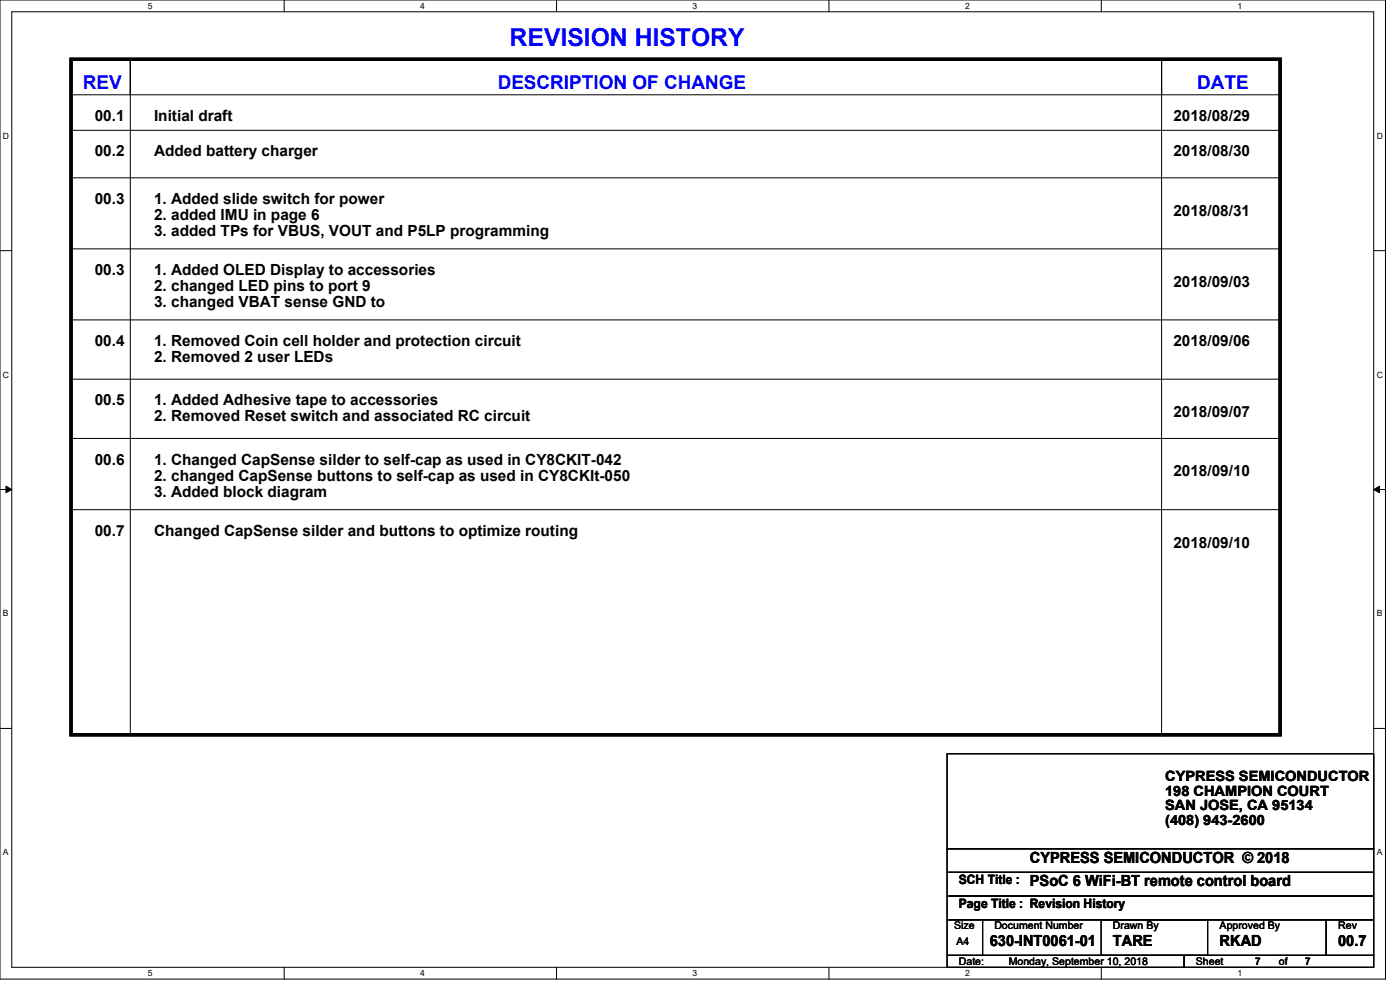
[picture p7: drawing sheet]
<svg xmlns="http://www.w3.org/2000/svg" width="297mm" height="210mm" viewBox="0 0 297 210" stroke-linecap="round" stroke-linejoin="round" font-family="sans-serif">
<defs><g id="words">
<text font-size="5.2" fill="#00f" x="108.1" y="9.9">REVISION HISTORY</text>
<g font-size="4" fill="#00f">
<text x="17.6" y="18.8">REV</text>
<text x="105.6" y="18.8">DESCRIPTION OF CHANGE</text>
<text x="254" y="18.8">DATE</text>
</g>
<g font-size="3.3">
<text x="20.1" y="25.6">00.1</text>
<text x="32.7" y="25.6">Initial draft</text>
<text x="248.9" y="25.6">2018/08/29</text>
<text x="20.1" y="33.1">00.2</text>
<text x="32.7" y="33.1">Added battery charger</text>
<text x="248.9" y="33.1">2018/08/30</text>
<text x="20.1" y="43.2">00.3</text>
<text x="32.7" y="43.2">1. Added slide switch for power</text>
<text x="32.7" y="46.6">2. added IMU in page 6</text>
<text x="248.9" y="45.7">2018/08/31</text>
<text x="32.7" y="50">3. added TPs for VBUS, VOUT and P5LP programming</text>
<text x="20.1" y="58.3">00.3</text>
<text x="32.7" y="58.3">1. Added OLED Display to accessories</text>
<text x="32.7" y="61.7">2. changed LED pins to port 9</text>
<text x="32.7" y="65.1">3. changed VBAT sense GND to</text>
<text x="248.9" y="60.8">2018/09/03</text>
<text x="20.1" y="73.4">00.4</text>
<text x="32.7" y="73.4">1. Removed Coin cell holder and protection circuit</text>
<text x="32.7" y="76.8">2. Removed 2 user LEDs</text>
<text x="248.9" y="73.4">2018/09/06</text>
<text x="20.1" y="86">00.5</text>
<text x="32.7" y="86">1. Added Adhesive tape to accessories</text>
<text x="32.7" y="89.4">2. Removed Reset switch and associated RC circuit</text>
<text x="248.9" y="88.5">2018/09/07</text>
<text x="20.1" y="98.6">00.6</text>
<text x="32.7" y="98.6">1. Changed CapSense silder to self-cap as used in CY8CKIT-042</text>
<text x="32.7" y="101.9">2. changed CapSense buttons to self-cap as used in CY8CKIt-050</text>
<text x="248.9" y="101">2018/09/10</text>
<text x="32.7" y="105.3">3. Added block diagram</text>
<text x="20.1" y="113.6">00.7</text>
<text x="32.7" y="113.6">Changed CapSense silder and buttons to optimize routing</text>
<text x="248.9" y="116.2">2018/09/10</text>
<text x="218.5" y="183">CYPRESS SEMICONDUCTOR © 2018</text>
<text x="218.5" y="188">PSoC 6 WiFi-BT remote control board</text>
<text x="210" y="200.6">630-INT0061-01</text>
<text x="236.1" y="200.6">TARE</text>
<text x="258.7" y="200.6">RKAD</text>
<text x="283.9" y="200.6">00.7</text>
</g>
<g font-size="3">
<text x="247.2" y="165.7">CYPRESS SEMICONDUCTOR</text>
<text x="247.2" y="168.8">198 CHAMPION COURT</text>
<text x="247.2" y="171.9">SAN JOSE, CA 95134</text>
<text x="247.2" y="175">(408) 943-2600</text>
</g>
<g font-size="2.8">
<text x="203.4" y="187.6">SCH Title :</text>
<text x="203.4" y="192.7">Page Title : Revision History</text>
</g>
<g font-size="2.2">
<text x="202.4" y="197.1">Size</text>
<text x="210.9" y="197.1">Document Number</text>
<text x="236.1" y="197.1">Drawn By</text>
<text x="258.7" y="197.1">Approved By</text>
<text x="283.9" y="197.1">Rev</text>
<text x="202.9" y="200.4">A4</text>
<text x="203.4" y="204.7">Date:</text>
<text x="214" y="204.7">Monday, September 10, 2018</text>
<text x="253.7" y="204.7">Sheet</text>
<text x="266.3" y="204.7">7</text>
<text x="271.3" y="204.7">of</text>
<text x="276.9" y="204.7">7</text>
</g>
<g font-size="1.8">
<text x="31.4" y="1.9">5</text>
<text x="89.2" y="1.9">4</text>
<text x="146.9" y="1.9">3</text>
<text x="204.7" y="1.9">2</text>
<text x="262.5" y="1.9">1</text>
<text x=".6" y="29.4">D</text>
<text x="292.1" y="29.4">D</text>
<text x=".6" y="80.1">C</text>
<text x="292.1" y="80.1">C</text>
<text x=".6" y="130.8">B</text>
<text x="292.1" y="130.8">B</text>
<text x=".6" y="181.4">A</text>
<text x="292.1" y="181.4">A</text>
<text x="31.4" y="207.1">5</text>
<text x="89.2" y="207.1">4</text>
<text x="146.9" y="207.1">3</text>
<text x="204.7" y="207.1">2</text>
<text x="262.5" y="207.1">1</text>
</g>
</g></defs>
<path d="M0 0h293.9v207.7h-293.9zM2.5 2.5h288.9v202.7h-288.9z" fill="none" stroke="#000" stroke-width=".21"/>
<g fill="#fff">
<path d="M31.4 .3h.9v1.9h-.9z"/>
<path d="M31.4 205.4h.9v2h-.9z"/>
</g>
<path d="M60.3 0v2.5M60.3 205.2v2.5" fill="none" stroke="#000" stroke-width=".21"/>
<g fill="#fff">
<path d="M89.2 .3h.9v1.9h-.9z"/>
<path d="M89.2 205.4h.9v2h-.9z"/>
</g>
<path d="M118.1 0v2.5M118.1 205.2v2.5" fill="none" stroke="#000" stroke-width=".21"/>
<g fill="#fff">
<path d="M146.9 .3h1v1.9h-1z"/>
<path d="M146.9 205.4h1v2h-1z"/>
</g>
<path d="M175.9 0v2.5M175.9 205.2v2.5" fill="none" stroke="#000" stroke-width=".21"/>
<g fill="#fff">
<path d="M204.7 .3h1v1.9h-1z"/>
<path d="M204.7 205.4h1v2h-1z"/>
</g>
<path d="M233.6 0v2.5M233.6 205.2v2.5" fill="none" stroke="#000" stroke-width=".21"/>
<g fill="#fff">
<path d="M262.5 .3h1v1.9h-1z"/>
<path d="M262.5 205.4h1v2h-1z"/>
<path d="M.6 27.8h1.3v2h-1.3z"/>
<path d="M292.1 27.8h1.2v2h-1.2z"/>
<path d="M.6 78.5h1.3v2h-1.3z"/>
<path d="M292.1 78.5h1.2v2h-1.2z"/>
</g>
<path d="M0 53.2h2.5M291.4 53.2h2.5" fill="none" stroke="#000" stroke-width=".21"/>
<g fill="#fff">
<path d="M.6 129.2h1.2v1.9h-1.2z"/>
<path d="M292.1 129.2h1.1v1.9h-1.1z"/>
</g>
<path d="M0 103.8h2.5M1.3 103.1l1.2 .7-1.2 .7zM291.4 103.8l1.3-.7v1.4zM291.4 103.8h2.5" fill="none" stroke="#000" stroke-width=".21"/>
<path d="M1.3 103.1l1.2 .7-1.2 .7zM291.4 103.8l1.3-.7v1.4z" fill="#000"/>
<g fill="#fff">
<path d="M.6 179.8h1.2v2h-1.2z"/>
<path d="M292.1 179.8h1.1v2h-1.1z"/>
</g>
<g fill="none" stroke="#000" stroke-width=".21">
<path d="M15.1 12.6h12.5v7.5h-12.5zM27.6 12.6h218.8v7.5h-218.8zM27.6 12.6v143.3M246.4 12.6h25.2v7.5h-25.2zM246.4 12.6v143.3M15.1 27.6h256.5M15.1 37.7h256.5M271.6 27.6h.1M271.6 37.7h.1M15.1 52.8h256.5M271.6 52.8h.1M15.1 67.9h256.5"/>
<path d="M271.6 67.9h.1M15.1 80.4h256.5M15.1 93h256.5M271.6 80.4h.1M271.6 93h.1M15.1 108.1h256.5M271.6 108.1h.1M0 154.5h2.5M27.6 155.9h.1M200.9 159.9h90.5v20.1h-90.5zM246.4 155.9h.1M291.4 154.5h2.5"/>
<path d="M200.9 180h90.5v5h-90.5zM200.9 185h90.5v5.1h-90.5zM200.9 195.1h7.5v7.5h-7.5zM200.9 190.1h90.5v5h-90.5zM208.4 195.1h72.9v7.5h-72.9zM233.6 195.1h22.6v7.5h-22.6zM281.3 195.1h10.1v7.5h-10.1zM200.9 202.6h50.3v2.6h-50.3zM251.2 202.6h40.2v2.6h-40.2z"/>
</g>
<path d="M15.1 12.6h256.5v143.3h-256.5z" fill="none" stroke="#000" stroke-width=".72"/>
<use href="#words"/>
</svg>
